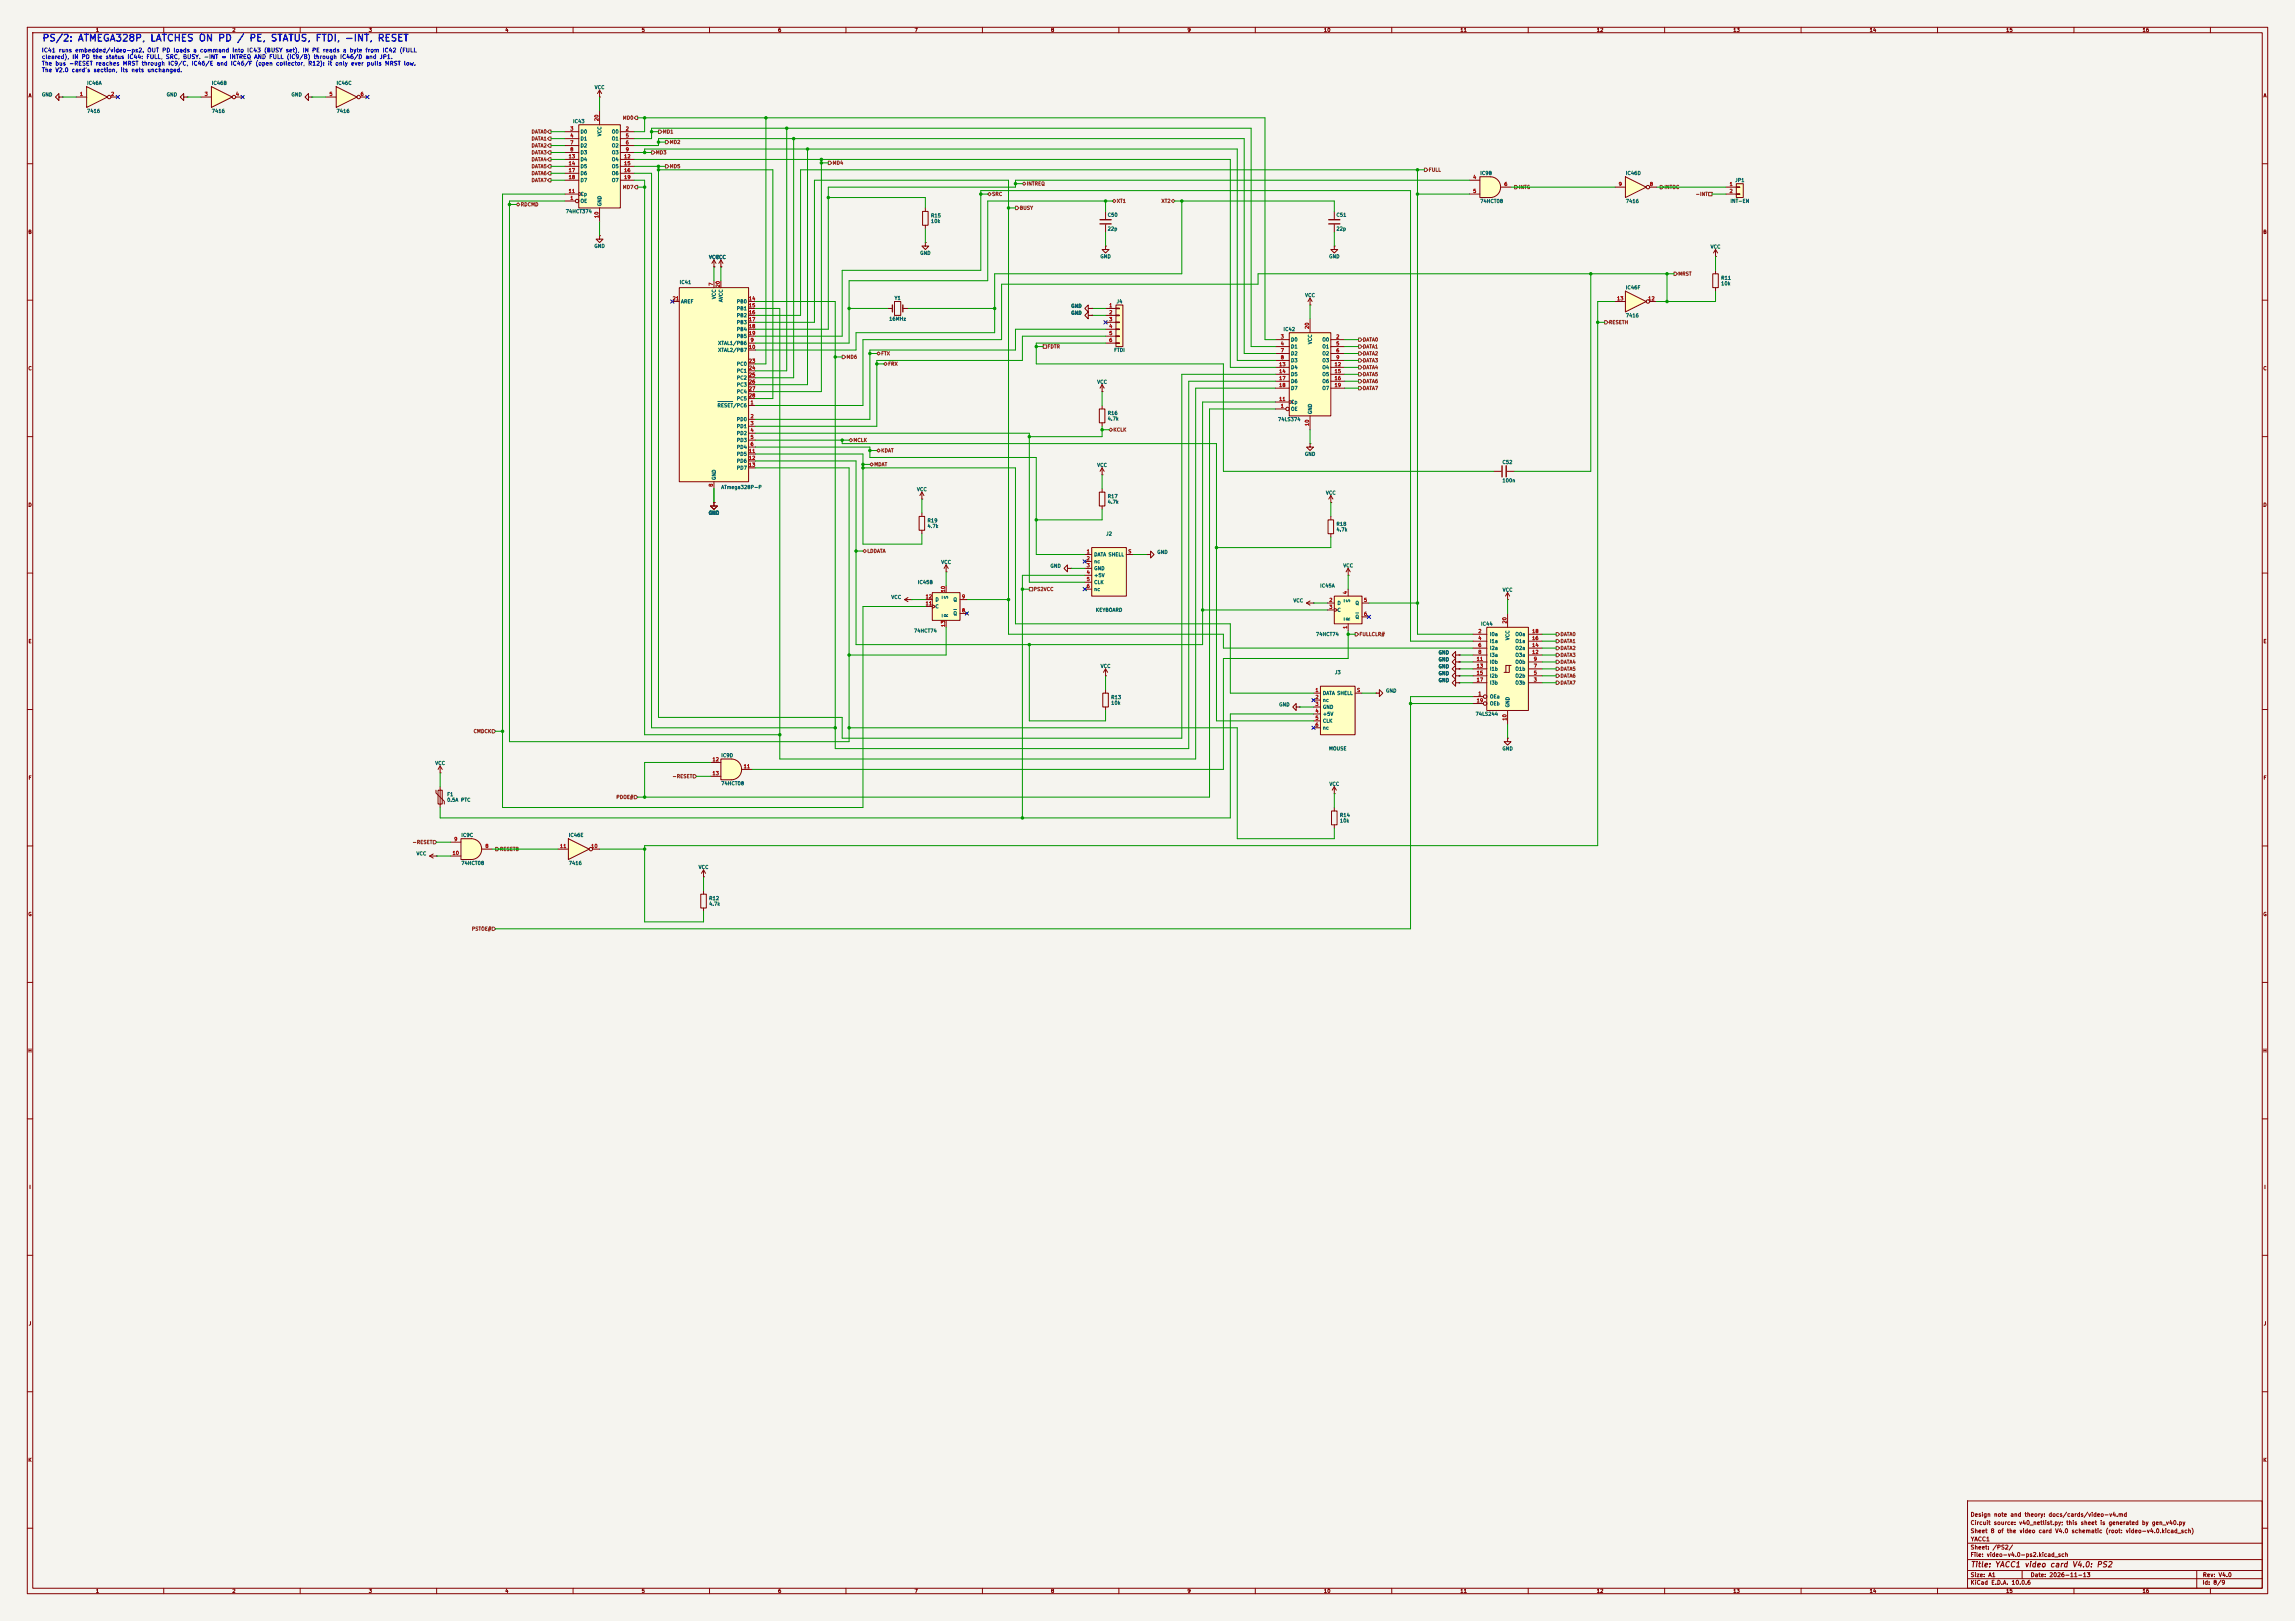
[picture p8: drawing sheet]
<svg xmlns="http://www.w3.org/2000/svg" width="841mm" height="594mm" viewBox="0 0 841 594" stroke-linecap="round" stroke-linejoin="round" font-family="sans-serif">
<defs><g id="words">
<text font-size="2.5" fill="#0000c2" x="15.3" y="15.8">PS/2: ATMEGA328P, LATCHES ON PD / PE, STATUS, FTDI, -INT, RESET</text>
<text font-size="2" fill="#840000" x="722" y="574.8">Title: YACC1 video card V4.0: PS2</text>
<g font-size="1.5" fill="#0000c2">
<text x="15.2" y="19.5">IC41 runs embedded/video-ps2. OUT PD loads a command into IC43 (BUSY set), IN PE reads a byte from IC42 (FULL</text>
<text x="15.2" y="22">cleared), IN PD the status IC44: FULL, SRC, BUSY. -INT = INTREQ AND FULL (IC9/B) through IC46/D and JP1.</text>
<text x="15.2" y="24.4">The bus -RESET reaches MRST through IC9/C, IC46/E and IC46/F (open collector, R12): it only ever pulls MRST low.</text>
<text x="15.2" y="26.8">The V2.0 card's section, its nets unchanged.</text>
</g>
<g font-size="1.5" fill="#840000">
<text x="721.9" y="556.1">Design note and theory: docs/cards/video-v4.md</text>
<text x="721.9" y="562.1">Sheet 8 of the video card V4.0 schematic (root: video-v4.0.kicad_sch)</text>
<text x="721.9" y="559.1">Circuit source: v40_netlist.py; this sheet is generated by gen_v40.py</text>
<text x="721.9" y="568.1">Sheet: /PS2/</text>
<text x="722" y="565.1">YACC1</text>
<text x="721.9" y="570.8">File: video-v4.0-ps2.kicad_sch</text>
<text x="721.9" y="581">KiCad E.D.A. 10.0.6</text>
<text x="721.9" y="578.2">Size: A1</text>
<text x="743.9" y="578.2">Date: 2026-11-13</text>
<text x="806.9" y="581">Id: 8/9</text>
<text x="807" y="578.2">Rev: V4.0</text>
</g>
<g font-size="1.3" fill="#840000">
<text x="35" y="12">1</text>
<text x="85" y="12">2</text>
<text x="135" y="12">3</text>
<text x="185" y="12">4</text>
<text x="235" y="12">5</text>
<text x="285" y="12">6</text>
<text x="335" y="12">7</text>
<text x="385" y="12">8</text>
<text x="435" y="12">9</text>
<text x="485" y="12">10</text>
<text x="535" y="12">11</text>
<text x="585" y="12">12</text>
<text x="635" y="12">13</text>
<text x="685" y="12">14</text>
<text x="735" y="12">15</text>
<text x="785" y="12">16</text>
<text x="10.3" y="36">A</text>
<text x="829.3" y="36">A</text>
<text x="10.2" y="86">B</text>
<text x="829.2" y="86">B</text>
<text x="10.2" y="136">C</text>
<text x="829.2" y="136">C</text>
<text x="10.2" y="186">D</text>
<text x="829.2" y="186">D</text>
<text x="10.3" y="236">E</text>
<text x="829.3" y="236">E</text>
<text x="10.3" y="286">F</text>
<text x="829.3" y="286">F</text>
<text x="10.2" y="336">G</text>
<text x="829.2" y="336">G</text>
<text x="10.2" y="386">H</text>
<text x="829.2" y="386">H</text>
<text x="10.6" y="436">I</text>
<text x="829.6" y="436">I</text>
<text x="10.4" y="486">J</text>
<text x="829.4" y="486">J</text>
<text x="10.2" y="536">K</text>
<text x="829.2" y="536">K</text>
<text x="35" y="584">1</text>
<text x="85" y="584">2</text>
<text x="135" y="584">3</text>
<text x="185" y="584">4</text>
<text x="235" y="584">5</text>
<text x="285" y="584">6</text>
<text x="335" y="584">7</text>
<text x="385" y="584">8</text>
<text x="435" y="584">9</text>
<text x="485" y="584">10</text>
<text x="535" y="584">11</text>
<text x="585" y="584">12</text>
<text x="635" y="584">13</text>
<text x="685" y="584">14</text>
<text x="735" y="584">15</text>
<text x="785" y="584">16</text>
</g>
<g font-size="1.3" fill="#006464">
<text x="15.2" y="35.6">GND</text>
<text x="31.7" y="31.4">IC46A</text>
<text x="60.9" y="35.6">GND</text>
<text x="77.5" y="31.4">IC46B</text>
<text x="106.6" y="35.6">GND</text>
<text x="123.2" y="31.4">IC46C</text>
<text x="217.8" y="33">VCC</text>
<text x="31.7" y="41.7">7416</text>
<text x="77.5" y="41.7">7416</text>
<text x="123.2" y="41.7">7416</text>
<text x="209.8" y="45.4">IC43</text>
<text x="212.6" y="49.2">D0</text>
<text x="212.6" y="51.8">D1</text>
<text x="220.7" y="50.1" transform="rotate(-90 220.7 50.1)">VCC</text>
<text x="224.1" y="49.2">O0</text>
<text x="224.1" y="51.8">O1</text>
<text x="212.6" y="54.3">D2</text>
<text x="212.6" y="56.8">D3</text>
<text x="212.6" y="59.4">D4</text>
<text x="224.1" y="54.3">O2</text>
<text x="224.1" y="56.8">O3</text>
<text x="224.1" y="59.4">O4</text>
<text x="212.6" y="61.9">D5</text>
<text x="212.6" y="64.5">D6</text>
<text x="224.1" y="61.9">O5</text>
<text x="224.1" y="64.5">O6</text>
<text x="542.3" y="64.4">IC9B</text>
<text x="595.6" y="64.4">IC46D</text>
<text x="212.6" y="67">D7</text>
<text x="224.1" y="67">O7</text>
<text x="635.7" y="67">JP1</text>
<text x="212.6" y="74.6">OE</text>
<text x="212.6" y="72.1">Cp</text>
<text x="220.7" y="75.7" transform="rotate(-90 220.7 75.7)">GND</text>
<text x="542.3" y="74.7">74HCT08</text>
<text x="595.6" y="74.7">7416</text>
<text x="633.9" y="74.6">INT-EN</text>
<text x="207.2" y="78.4">74HCT374</text>
<text x="341" y="79.9">R15</text>
<text x="341" y="82">10k</text>
<text x="405.7" y="79.7">C50</text>
<text x="489.6" y="79.7">C51</text>
<text x="405.7" y="84.8">22p</text>
<text x="489.6" y="84.8">22p</text>
<text x="217.6" y="91.1">GND</text>
<text x="259.7" y="95.2">VCC</text>
<text x="262.2" y="95.2">VCC</text>
<text x="337" y="93.7">GND</text>
<text x="403.1" y="94.9">GND</text>
<text x="486.9" y="94.9">GND</text>
<text x="626.7" y="91.4">VCC</text>
<text x="248.9" y="104.4">IC41</text>
<text x="595.6" y="106.3">IC46F</text>
<text x="630.6" y="102.8">R11</text>
<text x="630.6" y="104.9">10k</text>
<text x="249.4" y="111.5">AREF</text>
<text x="262.6" y="109.8" transform="rotate(-90 262.6 109.8)">VCC</text>
<text x="265.1" y="110.9" transform="rotate(-90 265.1 110.9)">AVCC</text>
<text x="269.8" y="111.5">PB0</text>
<text x="269.8" y="114">PB1</text>
<text x="327.7" y="110.2">Y1</text>
<text x="392.4" y="113.1">GND</text>
<text x="409" y="111.5">J4</text>
<text x="478.1" y="109.2">VCC</text>
<text x="269.8" y="116.5">PB2</text>
<text x="269.8" y="119.1">PB3</text>
<text x="325.7" y="117.8">16MHz</text>
<text x="392.4" y="115.6">GND</text>
<text x="595.6" y="116.6">7416</text>
<text x="269.8" y="121.6">PB4</text>
<text x="269.8" y="124.2">PB5</text>
<text x="470.2" y="121.6">IC42</text>
<text x="472.9" y="125.4">D0</text>
<text x="484.4" y="125.4">O0</text>
<text x="263" y="126.7">XTAL1/PB6</text>
<text x="263" y="129.2">XTAL2/PB7</text>
<text x="408.1" y="129.2">FTDI</text>
<text x="472.9" y="128">D1</text>
<text x="472.9" y="130.5">D2</text>
<text x="481" y="126.3" transform="rotate(-90 481 126.3)">VCC</text>
<text x="484.4" y="128">O1</text>
<text x="484.4" y="130.5">O2</text>
<text x="269.8" y="134.3">PC0</text>
<text x="269.8" y="136.9">PC1</text>
<text x="472.9" y="133">D3</text>
<text x="472.9" y="135.6">D4</text>
<text x="484.4" y="133">O3</text>
<text x="484.4" y="135.6">O4</text>
<text x="269.8" y="139.4">PC2</text>
<text x="269.8" y="141.9">PC3</text>
<text x="401.9" y="140.9">VCC</text>
<text x="472.9" y="138.1">D5</text>
<text x="472.9" y="140.7">D6</text>
<text x="472.9" y="143.2">D7</text>
<text x="484.4" y="138.1">O5</text>
<text x="484.4" y="140.7">O6</text>
<text x="484.4" y="143.2">O7</text>
<text x="262.8" y="149.6">RESET/PC6</text>
<text x="269.8" y="144.5">PC4</text>
<text x="269.8" y="147">PC5</text>
<text x="472.9" y="148.3">Cp</text>
<text x="269.8" y="154.6">PD0</text>
<text x="405.8" y="152.3">R16</text>
<text x="405.8" y="154.4">4.7k</text>
<text x="468.2" y="154.6">74LS374</text>
<text x="472.9" y="150.8">OE</text>
<text x="481" y="151.9" transform="rotate(-90 481 151.9)">GND</text>
<text x="269.8" y="157.2">PD1</text>
<text x="269.8" y="159.7">PD2</text>
<text x="269.8" y="162.3">PD3</text>
<text x="269.8" y="164.8">PD4</text>
<text x="269.8" y="167.3">PD5</text>
<text x="478" y="167.3">GND</text>
<text x="269.8" y="169.9">PD6</text>
<text x="269.8" y="172.4">PD7</text>
<text x="401.9" y="171.4">VCC</text>
<text x="550.4" y="170.3">C52</text>
<text x="262.6" y="176" transform="rotate(-90 262.6 176)">GND</text>
<text x="264.1" y="179.5">ATmega328P-P</text>
<text x="550.4" y="177">100n</text>
<text x="335.9" y="180.3">VCC</text>
<text x="405.8" y="182.8">R17</text>
<text x="405.8" y="184.9">4.7k</text>
<text x="485.7" y="181.6">VCC</text>
<text x="259.6" y="188.9">GND</text>
<text x="339.7" y="191.7">R19</text>
<text x="339.7" y="193.8">4.7k</text>
<text x="405.2" y="196.5">J2</text>
<text x="489.6" y="193">R18</text>
<text x="489.6" y="195">4.7k</text>
<text x="423.9" y="203.3">GND</text>
<text x="344.8" y="207">VCC</text>
<text x="384.8" y="208.3">GND</text>
<text x="400.8" y="204.2">DATA SHELL</text>
<text x="400.8" y="206.7">nc</text>
<text x="400.8" y="209.2">GND</text>
<text x="492.1" y="208.2">VCC</text>
<text x="336.2" y="214.3">IC45B</text>
<text x="400.8" y="211.8">+5V</text>
<text x="400.8" y="214.3">CLK</text>
<text x="483.6" y="215.6">IC45A</text>
<text x="326.5" y="219.8">VCC</text>
<text x="342.6" y="220.7">D</text>
<text x="347.7" y="219.6" transform="rotate(-90 347.7 219.6)">S</text>
<text x="349.2" y="220.7">Q</text>
<text x="400.8" y="216.9">nc</text>
<text x="473.8" y="221">VCC</text>
<text x="489.9" y="221.9">D</text>
<text x="495" y="220.9" transform="rotate(-90 495 220.9)">S</text>
<text x="496.5" y="221.9">Q</text>
<text x="550.5" y="217.1">VCC</text>
<text x="342.6" y="223.2">C</text>
<text x="347.7" y="226.3" transform="rotate(-90 347.7 226.3)">R</text>
<text x="349.2" y="225.8">Q</text>
<text x="401.4" y="224.5">KEYBOARD</text>
<text x="489.9" y="224.5">C</text>
<text x="495" y="227.6" transform="rotate(-90 495 227.6)">R</text>
<text x="496.5" y="227">Q</text>
<text x="334.8" y="232.1">74HCT74</text>
<text x="482.1" y="233.4">74HCT74</text>
<text x="542.6" y="229.6">IC44</text>
<text x="545.8" y="233.4">I0a</text>
<text x="555.1" y="233.4">O0a</text>
<text x="545.8" y="235.9">I1a</text>
<text x="545.8" y="238.5">I2a</text>
<text x="553.4" y="234.7" transform="rotate(-90 553.4 234.7)">VCC</text>
<text x="555.1" y="238.5">O2a</text>
<text x="555.1" y="235.9">O1a</text>
<text x="403.2" y="245.1">VCC</text>
<text x="527" y="245.2">GND</text>
<text x="527" y="240.1">GND</text>
<text x="527" y="242.6">GND</text>
<text x="545.8" y="241">I3a</text>
<text x="545.8" y="243.5">I0b</text>
<text x="555.1" y="243.5">O0b</text>
<text x="555.1" y="241">O3a</text>
<text x="489" y="247.3">J3</text>
<text x="527" y="247.7">GND</text>
<text x="527" y="250.3">GND</text>
<text x="545.8" y="246.1">I1b</text>
<text x="545.8" y="248.6">I2b</text>
<text x="545.8" y="251.2">I3b</text>
<text x="555.1" y="251.2">O3b</text>
<text x="555.1" y="248.6">O2b</text>
<text x="555.1" y="246.1">O1b</text>
<text x="407" y="256.5">R13</text>
<text x="484.6" y="255">DATA SHELL</text>
<text x="484.6" y="257.5">nc</text>
<text x="507.7" y="254.1">GND</text>
<text x="545.8" y="256.2">OEa</text>
<text x="407" y="258.5">10k</text>
<text x="468.6" y="259.1">GND</text>
<text x="484.6" y="260">GND</text>
<text x="484.6" y="262.6">+5V</text>
<text x="540.6" y="262.6">74LS244</text>
<text x="545.8" y="258.8">OEb</text>
<text x="553.4" y="259.4" transform="rotate(-90 553.4 259.4)">GND</text>
<text x="484.6" y="265.1">CLK</text>
<text x="484.6" y="267.7">nc</text>
<text x="486.9" y="275.3">MOUSE</text>
<text x="550.4" y="275.3">GND</text>
<text x="159.3" y="280.6">VCC</text>
<text x="264.1" y="277.8">IC9D</text>
<text x="163.7" y="292">F1</text>
<text x="264.1" y="288">74HCT08</text>
<text x="487" y="288.2">VCC</text>
<text x="163.7" y="294.1">0.5A PTC</text>
<text x="490.9" y="299.7">R14</text>
<text x="490.9" y="301.7">10k</text>
<text x="168.9" y="307">IC9C</text>
<text x="208.3" y="307">IC46E</text>
<text x="152.5" y="313.8">VCC</text>
<text x="168.9" y="317.2">74HCT08</text>
<text x="208.3" y="317.2">7416</text>
<text x="255.9" y="318.7">VCC</text>
<text x="259.7" y="330.1">R12</text>
<text x="259.7" y="332.2">4.7k</text>
</g>
<g font-size="1.3" fill="#a90000">
<text x="29.1" y="35.4">1</text>
<text x="40.5" y="35.4">2</text>
<text x="74.8" y="35.4">3</text>
<text x="86.3" y="35.4">4</text>
<text x="120.6" y="35.4">5</text>
<text x="132" y="35.4">6</text>
<text x="219.6" y="44.5" transform="rotate(-90 219.6 44.5)">20</text>
<text x="208.8" y="48.1">3</text>
<text x="208.8" y="50.7">4</text>
<text x="208.8" y="53.2">7</text>
<text x="229.1" y="48.1">2</text>
<text x="229.1" y="50.7">5</text>
<text x="229.1" y="53.2">6</text>
<text x="208.2" y="58.3">13</text>
<text x="208.8" y="55.7">8</text>
<text x="228.5" y="58.3">12</text>
<text x="229.1" y="55.7">9</text>
<text x="208.2" y="60.8">14</text>
<text x="208.2" y="63.4">17</text>
<text x="208.2" y="65.9">18</text>
<text x="228.5" y="60.8">15</text>
<text x="228.5" y="63.4">16</text>
<text x="228.5" y="65.9">19</text>
<text x="539.7" y="65.9">4</text>
<text x="208.2" y="71">11</text>
<text x="539.7" y="71">5</text>
<text x="551.1" y="68.4">6</text>
<text x="593" y="68.4">9</text>
<text x="604.4" y="68.4">8</text>
<text x="633.6" y="68.4">1</text>
<text x="633.6" y="71">2</text>
<text x="208.8" y="73.5">1</text>
<text x="219.6" y="80.1" transform="rotate(-90 219.6 80.1)">10</text>
<text x="261.5" y="104.9" transform="rotate(-90 261.5 104.9)">7</text>
<text x="264" y="105.5" transform="rotate(-90 264 105.5)">20</text>
<text x="246.3" y="110.4">21</text>
<text x="274.3" y="110.4">14</text>
<text x="274.3" y="112.9">15</text>
<text x="406.3" y="112.9">1</text>
<text x="592.4" y="110.4">13</text>
<text x="603.8" y="110.4">12</text>
<text x="274.3" y="115.4">16</text>
<text x="274.3" y="118">17</text>
<text x="406.3" y="115.4">2</text>
<text x="406.3" y="118">3</text>
<text x="274.3" y="120.5">18</text>
<text x="274.3" y="123.1">19</text>
<text x="274.9" y="125.6">9</text>
<text x="406.3" y="120.5">4</text>
<text x="406.3" y="123.1">5</text>
<text x="406.3" y="125.6">6</text>
<text x="469.2" y="124.3">3</text>
<text x="479.9" y="120.7" transform="rotate(-90 479.9 120.7)">20</text>
<text x="489.5" y="124.3">2</text>
<text x="274.3" y="128.1">10</text>
<text x="469.2" y="126.9">4</text>
<text x="469.2" y="129.4">7</text>
<text x="469.2" y="131.9">8</text>
<text x="489.5" y="126.9">5</text>
<text x="489.5" y="129.4">6</text>
<text x="489.5" y="131.9">9</text>
<text x="274.3" y="133.2">23</text>
<text x="274.3" y="135.8">24</text>
<text x="468.6" y="134.5">13</text>
<text x="468.6" y="137">14</text>
<text x="488.9" y="134.5">12</text>
<text x="488.9" y="137">15</text>
<text x="274.3" y="138.3">25</text>
<text x="274.3" y="140.8">26</text>
<text x="274.3" y="143.4">27</text>
<text x="468.6" y="139.6">17</text>
<text x="468.6" y="142.1">18</text>
<text x="488.9" y="139.6">16</text>
<text x="488.9" y="142.1">19</text>
<text x="274.3" y="145.9">28</text>
<text x="274.9" y="148.5">1</text>
<text x="468.6" y="147.2">11</text>
<text x="469.2" y="149.7">1</text>
<text x="274.9" y="153.5">2</text>
<text x="274.9" y="156.1">3</text>
<text x="274.9" y="158.6">4</text>
<text x="274.9" y="161.2">5</text>
<text x="479.9" y="156.3" transform="rotate(-90 479.9 156.3)">10</text>
<text x="274.3" y="166.2">11</text>
<text x="274.9" y="163.7">6</text>
<text x="274.3" y="168.8">12</text>
<text x="274.3" y="171.3">13</text>
<text x="261.5" y="178.5" transform="rotate(-90 261.5 178.5)">8</text>
<text x="398" y="203.1">1</text>
<text x="413.3" y="203.1">S</text>
<text x="398" y="205.6">2</text>
<text x="398" y="208.1">3</text>
<text x="398" y="210.7">4</text>
<text x="398" y="213.2">5</text>
<text x="398" y="215.8">6</text>
<text x="339" y="219.6">12</text>
<text x="346.6" y="217.2" transform="rotate(-90 346.6 217.2)">10</text>
<text x="352.3" y="219.6">9</text>
<text x="486.9" y="220.8">2</text>
<text x="493.9" y="217.9" transform="rotate(-90 493.9 217.9)">4</text>
<text x="499.6" y="220.8">5</text>
<text x="339" y="222.1">11</text>
<text x="352.3" y="224.7">8</text>
<text x="486.9" y="223.4">3</text>
<text x="499.6" y="225.9">6</text>
<text x="346.6" y="229.9" transform="rotate(-90 346.6 229.9)">13</text>
<text x="493.9" y="230.6" transform="rotate(-90 493.9 230.6)">1</text>
<text x="541.6" y="232.3">2</text>
<text x="552.3" y="228.7" transform="rotate(-90 552.3 228.7)">20</text>
<text x="561.3" y="232.3">18</text>
<text x="541.6" y="234.8">4</text>
<text x="541.6" y="237.4">6</text>
<text x="541.6" y="239.9">8</text>
<text x="561.3" y="239.9">12</text>
<text x="561.3" y="237.4">14</text>
<text x="561.3" y="234.8">16</text>
<text x="541" y="242.4">11</text>
<text x="541" y="245">13</text>
<text x="561.9" y="245">7</text>
<text x="561.9" y="242.4">9</text>
<text x="541" y="247.5">15</text>
<text x="541" y="250.1">17</text>
<text x="561.9" y="250.1">3</text>
<text x="561.9" y="247.5">5</text>
<text x="481.9" y="253.9">1</text>
<text x="481.9" y="256.4">2</text>
<text x="497.1" y="253.9">S</text>
<text x="541" y="257.7">19</text>
<text x="541.6" y="255.1">1</text>
<text x="481.9" y="258.9">3</text>
<text x="481.9" y="261.5">4</text>
<text x="481.9" y="264">5</text>
<text x="481.9" y="266.6">6</text>
<text x="552.3" y="264.2" transform="rotate(-90 552.3 264.2)">10</text>
<text x="260.9" y="279.3">12</text>
<text x="272.3" y="281.8">11</text>
<text x="260.9" y="284.3">13</text>
<text x="166.3" y="308.5">9</text>
<text x="177.7" y="311">8</text>
<text x="205" y="311">11</text>
<text x="216.5" y="311">10</text>
<text x="165.7" y="313.6">10</text>
</g>
<g font-size="1.3" fill="#725600">
<text x="228.1" y="44.1">MD0</text>
<text x="194.6" y="49.2">DATA0</text>
<text x="194.6" y="51.8">DATA1</text>
<text x="242.7" y="49.2">MD1</text>
<text x="245.3" y="53">MD2</text>
<text x="194.6" y="54.3">DATA2</text>
<text x="194.6" y="56.8">DATA3</text>
<text x="194.6" y="59.4">DATA4</text>
<text x="240.2" y="56.8">MD3</text>
<text x="194.6" y="61.9">DATA5</text>
<text x="194.6" y="64.5">DATA6</text>
<text x="245.3" y="61.9">MD5</text>
<text x="305" y="60.7">MD4</text>
<text x="523.4" y="63.2">FULL</text>
<text x="194.6" y="67">DATA7</text>
<text x="228.1" y="69.5">MD7</text>
<text x="376.1" y="68.3">INTREQ</text>
<text x="556.4" y="69.5">INTG</text>
<text x="609.8" y="69.5">INTOC</text>
<text x="190.7" y="75.9">RDCMD</text>
<text x="363.4" y="72.1">SRC</text>
<text x="373.5" y="77.2">BUSY</text>
<text x="409.1" y="74.6">XT1</text>
<text x="425.5" y="74.6">XT2</text>
<text x="621.2" y="72.1">-INT</text>
<text x="614.8" y="101.3">MRST</text>
<text x="589.4" y="119.1">RESETH</text>
<text x="499.3" y="125.4">DATA0</text>
<text x="310" y="131.8">MD6</text>
<text x="322.7" y="130.5">FTX</text>
<text x="383.7" y="128">FDTR</text>
<text x="499.3" y="130.5">DATA2</text>
<text x="499.3" y="128">DATA1</text>
<text x="325.3" y="134.3">FRX</text>
<text x="499.3" y="135.6">DATA4</text>
<text x="499.3" y="133">DATA3</text>
<text x="499.3" y="143.2">DATA7</text>
<text x="499.3" y="140.7">DATA6</text>
<text x="499.3" y="138.1">DATA5</text>
<text x="407.8" y="158.4">KCLK</text>
<text x="312.6" y="162.3">MCLK</text>
<text x="322.7" y="166.1">KDAT</text>
<text x="320.2" y="171.1">MDAT</text>
<text x="317.7" y="202.9">LDDATA</text>
<text x="378.6" y="216.9">PS2VCC</text>
<text x="498" y="233.4">FULLCLR#</text>
<text x="571.7" y="233.4">DATA0</text>
<text x="571.7" y="238.5">DATA2</text>
<text x="571.7" y="235.9">DATA1</text>
<text x="571.7" y="241">DATA3</text>
<text x="571.7" y="243.5">DATA4</text>
<text x="571.7" y="246.1">DATA5</text>
<text x="571.7" y="248.6">DATA6</text>
<text x="571.7" y="251.2">DATA7</text>
<text x="173.4" y="268.9">CMDCK</text>
<text x="246.3" y="285.4">-RESET</text>
<text x="225.7" y="293.1">PDOE#</text>
<text x="151" y="309.6">-RESET</text>
<text x="183" y="312.1">RESETB</text>
<text x="172.7" y="341.3">PSTOE#</text>
</g>
</g></defs>
<path d="M0 0h841v594h-841z" fill="#f5f4ef" stroke="#f5f4ef" stroke-width=".37"/>
<g fill="none" stroke="#840000" stroke-width=".37">
<path d="M10 10h821v574h-821zM12 12h817v570h-817zM60 10v2M110 10v2M160 10v2M210 10v2M260 10v2M310 10v2M360 10v2M410 10v2M460 10v2M510 10v2"/>
<path d="M560 10v2M610 10v2M660 10v2M710 10v2M760 10v2M810 10v2M10 60h2M829 60h2M10 110h2M829 110h2M10 160h2M829 160h2"/>
<path d="M10 210h2M829 210h2M10 260h2M533.4 245.1v-1.3l-1.3 1.3 1.3 1.3v-1.3h1.3M533.4 240v-1.2l-1.3 1.2 1.3 1.3v-1.3h1.3M534.7 245.1h.1M534.7 240h.1M829 260h2M10 310h2M829 310h2M10 360h2M829 360h2"/>
<path d="M10 410h2M829 410h2M10 460h2M829 460h2M10 510h2M829 510h2M10 560h2M721 550h108v32h-108zM829 560h2M721 578.5h108M721 575.5h108M721 571.5h108"/>
<path d="M721 565.5h108M741 575.5v3M805 575.5v6.5M60 582v2M110 582v2M160 582v2M210 582v2M260 582v2M310 582v2M360 582v2M410 582v2M460 582v2"/>
<path d="M510 582v2M560 582v2M610 582v2M660 582v2M710 582v2M760 582v2M810 582v2"/>
</g>
<path d="M400 200.7h12.7v17.7h-12.7z" fill="#ffffc2"/>
<g fill="none" stroke="#840000" stroke-width=".37">
<path d="M219.7 35.6h.1M219.7 33l-.8 1.3M219.7 33l.8 1.3M219.7 33v2.6M488.9 77.5v2.8M488.9 82.3v2.8M480.1 162.6v1.2h1.2l-1.2 1.3-1.3-1.3h1.3M480.1 162.6h.1M397.5 203.2h2.5M397.5 205.7h2.5M397.5 208.3h2.5M397.5 210.8h2.5"/>
<path d="M397.5 213.4h2.5M397.5 215.9h2.5M400 200.7h12.7v17.7h-12.7zM412.7 203.2h2.6M488.9 290.8h.1M488.9 288.3v2.5M488.9 288.3l-.7 1.3M488.9 288.3l.8 1.3"/>
</g>
<path d="M486.9 80.5h4.1M486.9 82h4.1" fill="none" stroke="#840000" stroke-width=".51"/>
<path d="M546.1 64.8a3.8 3.8 0 0 1 3.8 3.8 3.8 3.8 0 0 1-3.8 3.8z" fill="#ffffc2" stroke="#ffffc2" stroke-width=".37"/>
<path d="M542.3 64.8h3.8v7.6h-3.8z" fill="#ffffc2"/>
<path d="M67.3 35.6v-1.3l-1.3 1.3 1.3 1.2v-1.2h1.3M68.6 35.6h.1M538.5 66h3.8M538.5 71.1h3.8M542.3 64.8h3.8a3.8 3.8 0 0 1 3.8 3.8 3.8 3.8 0 0 1-3.8 3.8h-3.8zM549.9 68.6h3.8" fill="none" stroke="#840000" stroke-width=".37"/>
<path d="M77.5 31.7l7.6 3.9-7.6 3.8z" fill="#ffffc2"/>
<g fill="none" stroke="#840000" stroke-width=".37">
<path d="M21.6 35.6v-1.3l-1.3 1.3 1.3 1.2v-1.2h1.3M22.9 35.6h.1M73.7 35.6h3.8M77.5 31.7l7.6 3.9-7.6 3.8zM86.4 35.6h2.5"/>
<circle cx="85.7" cy="35.6" r=".63"/>
</g>
<path d="M31.7 31.7l7.7 3.9-7.7 3.8z" fill="#ffffc2"/>
<g fill="none" stroke="#840000" stroke-width=".37">
<path d="M27.9 35.6h3.8M31.7 31.7l7.7 3.9-7.7 3.8zM40.6 35.6h2.6"/>
<circle cx="40" cy="35.6" r=".63"/>
</g>
<path d="M212.1 45.7h15.2v30.5h-15.2z" fill="#ffffc2"/>
<g fill="none" stroke="#840000" stroke-width=".37">
<path d="M207 48.3h5.1M207 50.8h5.1M207 53.3h5.1M207 55.9h5.1M207 58.4h5.1M212.1 45.7h15.2v30.5h-15.2zM219.7 40.6v5.1M227.3 48.3h5.1M227.3 50.8h5.1M227.3 53.3h5.1M227.3 55.9h5.1M227.3 58.4h5.1"/>
<path d="M207 73.7h3.8M207 71.1h5.1M207 61h5.1M207 63.5h5.1M207 66h5.1M212.1 70.5l1.3 .6-1.3 .7M219.7 76.2v5.1M227.3 61h5.1M227.3 63.5h5.1M227.3 66h5.1M338.1 77.5h2v5h-2zM339.1 76.2v1.3"/>
<path d="M219.7 86.4v1.2h1.3l-1.3 1.3-1.3-1.3h1.3M219.7 86.4h.1M339.1 88.9v1.3h1.3l-1.3 1.2-1.3-1.2h1.3M339.1 88.9h.1M339.1 82.5v1.3M325.1 113h1.9M327.8 110.5h2.3v5.1h-2.3zM330.8 113h1.9M480.1 111.8h.1M480.1 109.2l-.8 1.3M480.1 109.2l.7 1.3M480.1 109.2v2.6"/>
<path d="M547.4 172.7h2.8M552.2 172.7h2.8M261.6 184.1v1.3h1.3l-1.3 1.3-1.3-1.3h1.3M261.6 184.1h.1M552.4 219.7h.1M552.4 217.2l-.7 1.2M552.4 217.2l.8 1.2M552.4 217.2v2.5M504.2 254h1.3v-1.3l1.2 1.3-1.2 1.3v-1.3M504.2 254h.1"/>
<circle cx="211.5" cy="73.7" r=".63"/>
</g>
<path d="M327 111.8v2.5M330.8 111.8v2.5M550.4 170.7v4.1M551.9 170.7v4.1" fill="none" stroke="#840000" stroke-width=".51"/>
<path d="M544.8 229.9h15.3v30.4h-15.3z" fill="#ffffc2"/>
<g fill="none" stroke="#840000" stroke-width=".37">
<path d="M261.6 97.8h.1M261.6 95.2l-.7 1.3M261.6 95.2l.8 1.3M261.6 95.2v2.6M539.7 232.4h5.1M539.7 234.9h5.1M539.7 237.5h5.1M544.8 229.9h15.3v30.4h-15.3zM552.4 224.8v5.1M560.1 232.4h5M560.1 234.9h5M560.1 237.5h5"/>
<path d="M539.7 255.3h3.9M539.7 250.2h5.1M539.7 247.6h5.1M539.7 245.1h5.1M539.7 240h5.1M539.7 242.6h5.1M539.7 257.8h3.9M553.1 243.8h-1.3v2.6M553.7 243.8h-.6v2.6h-1.9M560.1 250.2h5M560.1 247.6h5M560.1 245.1h5"/>
<path d="M560.1 240h5M560.1 242.6h5M552.4 260.3v5.1"/>
<circle cx="544.2" cy="257.8" r=".63"/>
<circle cx="544.2" cy="255.3" r=".63"/>
</g>
<path d="M248.9 105.4h25.4v71.1h-25.4z" fill="#ffffc2"/>
<g fill="none" stroke="#840000" stroke-width=".37">
<path d="M264.2 97.8h.1M264.2 95.2v2.6M264.2 95.2l-.8 1.3M264.2 95.2l.7 1.3M246.4 110.5h2.5M248.9 105.4h25.4v71.1h-25.4zM261.6 102.9v2.5M264.2 102.9v2.5M274.3 110.5h2.6M274.3 113h2.6M274.3 115.6h2.6M274.3 118.1h2.6"/>
<path d="M274.3 125.7h2.6M274.3 128.3h2.6M274.3 120.6h2.6M274.3 123.2h2.6M274.3 133.3h2.6M274.3 135.9h2.6M274.3 138.4h2.6M274.3 148.6h2.6M274.3 153.7h2.6M274.3 156.2h2.6M274.3 158.7h2.6M274.3 141h2.6"/>
<path d="M274.3 143.5h2.6M274.3 146h2.6M261.6 176.5v2.6M274.3 161.3h2.6M274.3 163.8h2.6M274.3 166.4h2.6M274.3 168.9h2.6M274.3 171.4h2.6M336.8 189.2h2v5.1h-2zM337.8 188v1.2M337.8 194.3v1.3M346.7 209.5h.1"/>
<path d="M346.7 207l-.8 1.3M346.7 207l.8 1.3M346.7 207v2.5M533.4 242.6v-1.3l-1.3 1.3 1.3 1.2v-1.2h1.3M534.7 242.6h.1M552.4 270.5v1.3h1.3l-1.3 1.2-1.2-1.2h1.2M552.4 270.5h.1"/>
</g>
<path d="M263 147.1h5.5" fill="none" stroke="#006464" stroke-width=".37"/>
<path d="M123.2 31.7l7.6 3.9-7.6 3.8z" fill="#ffffc2"/>
<g fill="none" stroke="#840000" stroke-width=".37">
<path d="M119.4 35.6h3.8M123.2 31.7l7.6 3.9-7.6 3.8zM132.1 35.6h2.5M488.9 90.2v1.2h1.3l-1.3 1.3-1.2-1.3h1.2M488.9 90.2h.1M402.8 149.9h2.1v5h-2.1zM403.9 148.6v1.3M403.9 154.9v1.3M403.9 179.1v1.2M337.8 182.9h.1M337.8 180.3l-.7 1.3M337.8 180.3l.8 1.3"/>
<path d="M337.8 180.3v2.6M402.8 180.3h2.1v5.1h-2.1zM403.9 185.4v1.3M331.5 219.7l1.2 .8M331.5 219.7h2.5M332.7 218.9l-1.2 .8M334 219.7h.1M391.2 208.3v-1.3l-1.3 1.3 1.3 1.2v-1.2h1.2M392.4 208.3h.1M420.4 203.2h1.2v-1.3l1.3 1.3-1.3 1.3v-1.3M420.4 203.2h.1M404.1 254h2v5.1h-2z"/>
<path d="M405.1 247.6h.1M405.1 245.1l-.7 1.3M405.1 245.1l.8 1.3M405.1 245.1v2.5M405.1 252.7v1.3M405.1 259.1v1.2"/>
<circle cx="131.4" cy="35.6" r=".63"/>
</g>
<path d="M595.6 106.7l7.6 3.8-7.6 3.8z" fill="#ffffc2"/>
<g fill="none" stroke="#840000" stroke-width=".37">
<path d="M398.8 113v-1.2l-1.3 1.2 1.3 1.3v-1.3h1.2M400 113h.1M591.8 110.5h3.8M595.6 106.7l7.6 3.8-7.6 3.8zM604.5 110.5h2.6M403.9 143.5h.1M403.9 141v2.5M403.9 141l-.8 1.2M403.9 141l.7 1.2M403.9 174h.1M403.9 171.4l-.8 1.3M403.9 171.4l.7 1.3"/>
<path d="M403.9 171.4v2.6"/>
<circle cx="603.9" cy="110.5" r=".63"/>
</g>
<path d="M636.3 67.3h2.5v5.1h-2.5z" fill="#ffffc2"/>
<path d="M632.5 68.6h3.8M632.5 71.1h3.8M636.3 67.3h2.5v5.1h-2.5zM636.3 68.5h1.2v.2h-1.2zM636.3 71h1.2v.2h-1.2zM398.8 115.6v-1.3l-1.3 1.3 1.3 1.2v-1.2h1.2M400 115.6h.1" fill="none" stroke="#840000" stroke-width=".37"/>
<path d="M408.9 111.8h2.6v15.2h-2.6z" fill="#ffffc2"/>
<g fill="none" stroke="#840000" stroke-width=".37">
<path d="M405.1 113h3.8M405.1 115.6h3.8M405.1 118.1h3.8M408.9 111.8h2.6v15.2h-2.6zM408.9 112.9h1.3v.3h-1.3zM408.9 115.4h1.3v.3h-1.3zM408.9 118h1.3v.2h-1.3zM405.1 120.6h3.8M405.1 123.2h3.8M405.1 125.7h3.8M408.9 120.5h1.3v.3h-1.3zM408.9 123.1h1.3v.2h-1.3z"/>
<path d="M408.9 125.6h1.3v.3h-1.3z"/>
</g>
<path d="M595.6 64.8l7.6 3.8-7.6 3.8z" fill="#ffffc2"/>
<g fill="none" stroke="#840000" stroke-width=".37">
<path d="M405.1 77.5v2.8M591.8 68.6h3.8M595.6 64.8l7.6 3.8-7.6 3.8zM604.5 68.6h2.6M405.1 90.2v1.2h1.3l-1.3 1.3-1.2-1.3h1.2M405.1 90.2h.1M405.1 82.3v2.8M628.6 94h.1M628.6 91.4l-.7 1.3M628.6 91.4l.8 1.3M628.6 91.4v2.6M628.6 99.1v1.2"/>
<path d="M627.6 100.3h2.1v5.1h-2.1zM628.6 105.4v1.3M475 259.1v-1.3l-1.3 1.3 1.3 1.2v-1.2h1.2M476.2 259.1h.1"/>
<circle cx="603.9" cy="68.6" r=".63"/>
</g>
<path d="M403.1 80.5h4.1M403.1 82h4.1" fill="none" stroke="#840000" stroke-width=".51"/>
<path d="M483.9 251.5h12.7v17.7h-12.7z" fill="#ffffc2"/>
<g fill="none" stroke="#840000" stroke-width=".37">
<path d="M113 35.6v-1.3l-1.2 1.3 1.2 1.2v-1.2h1.3M114.3 35.6h.1M486.7 190.5h2v5.1h-2zM487.7 189.2v1.3M487.7 195.6v1.2M481.3 254h2.6M481.3 256.5h2.6M481.3 259.1h2.6M483.9 251.5h12.7v17.7h-12.7zM496.6 254h2.5M481.3 261.6h2.6M481.3 264.2h2.6"/>
<path d="M481.3 266.7h2.6"/>
</g>
<path d="M208.3 307.3l7.6 3.8-7.6 3.9z" fill="#ffffc2"/>
<g fill="none" stroke="#840000" stroke-width=".37">
<path d="M487.7 184.1h.1M487.7 181.6l-.8 1.3M487.7 181.6l.7 1.3M487.7 181.6v2.5M204.5 311.1h3.8M208.3 307.3l7.6 3.8-7.6 3.9zM217.2 311.1h2.5"/>
<circle cx="216.5" cy="311.1" r=".63"/>
</g>
<path d="M172.7 307.3a3.8 3.8 0 0 1 3.8 3.8 3.8 3.8 0 0 1-3.8 3.9z" fill="#ffffc2" stroke="#ffffc2" stroke-width=".37"/>
<path d="M168.9 307.3h3.8v7.7h-3.8z" fill="#ffffc2"/>
<path d="M494 210.8h.1M494 208.3l-.7 1.2M494 208.3l.8 1.2M494 208.3v2.5M478.8 221l1.3 .7M478.8 221h2.5M480.1 220.2l-1.3 .8M481.3 221h.1M165.1 308.6h3.8M165.1 313.7h3.8M168.9 307.3h3.8a3.8 3.8 0 0 1 3.8 3.8 3.8 3.8 0 0 1-3.8 3.9h-3.8zM176.5 311.1h3.8" fill="none" stroke="#840000" stroke-width=".37"/>
<path d="M488.9 218.4h10.2v10.2h-10.2z" fill="#ffffc2"/>
<g fill="none" stroke="#840000" stroke-width=".37">
<path d="M488.9 218.4h10.2v10.2h-10.2zM494 215.9v2.5M486.4 221h2.5M486.4 223.5h2.5M488.9 222.9l1.3 .6-1.3 .7M494 228.6v2.5M499.1 221h2.5M499.1 226.1h2.5M257.8 318.8v2.5M257.8 318.8l-.8 1.2M257.8 318.8l.8 1.2M256.8 327.7h2v5h-2z"/>
<path d="M257.8 321.3h.1M257.8 326.4v1.3M257.8 332.7v1.3"/>
</g>
<path d="M492.6 219.7v.9M492.6 226.3v1.1M496.8 224.6h1.1" fill="none" stroke="#006464" stroke-width=".37"/>
<path d="M268 278.1a3.8 3.8 0 0 1 3.8 3.8 3.8 3.8 0 0 1-3.8 3.8z" fill="#ffffc2" stroke="#ffffc2" stroke-width=".37"/>
<path d="M264.2 278.1h3.8v7.6h-3.8z" fill="#ffffc2"/>
<g fill="none" stroke="#840000" stroke-width=".37">
<path d="M260.3 279.4h3.9M264.2 278.1h3.8a3.8 3.8 0 0 1 3.8 3.8 3.8 3.8 0 0 1-3.8 3.8h-3.8zM159.8 289.6v1l3 3v1M160.5 289.6h1.6v5h-1.6zM161.3 283.2h.1M161.3 280.7l-.8 1.2M161.3 280.7l.8 1.2M161.3 280.7v2.5M161.3 288.3v7.6M260.3 284.5h3.9M271.8 281.9h3.8M487.9 297.2h2.1v5.1h-2.1z"/>
<path d="M488.9 295.9v1.3M488.9 302.3v1.2"/>
</g>
<path d="M472.4 121.9h15.3v30.5h-15.3z" fill="#ffffc2"/>
<g fill="none" stroke="#840000" stroke-width=".37">
<path d="M480.1 116.8v5.1M467.4 124.5h5M467.4 127h5M467.4 129.5h5M467.4 132.1h5M467.4 134.6h5M467.4 137.2h5M467.4 139.7h5M472.4 121.9h15.3v30.5h-15.3zM487.7 124.5h5.1M487.7 127h5.1M487.7 129.5h5.1"/>
<path d="M487.7 132.1h5.1M487.7 134.6h5.1M487.7 137.2h5.1M487.7 139.7h5.1M467.4 149.9h3.8M467.4 147.3h5M467.4 142.2h5M472.4 146.7l1.3 .6-1.3 .7M480.1 152.4v5.1M487.7 142.2h5.1M533.4 247.6v-1.2l-1.3 1.2 1.3 1.3v-1.3h1.3M533.4 250.2v-1.3l-1.3 1.3 1.3 1.3v-1.3h1.3"/>
<path d="M534.7 247.6h.1M534.7 250.2h.1M157.5 313.7l1.2 .8M157.5 313.7h2.5M158.7 312.9l-1.2 .8M160 313.7h.1"/>
<circle cx="471.8" cy="149.9" r=".63"/>
</g>
<path d="M341.6 217.2h10.2v10.1h-10.2z" fill="#ffffc2"/>
<g fill="none" stroke="#840000" stroke-width=".37">
<path d="M261.6 97.8h.1M264.2 97.8h.1M400 113h.1M400 115.6h.1M261.6 184.1h.1M339.1 219.7h2.5M341.6 217.2h10.2v10.1h-10.2zM346.7 214.6v2.6M351.8 219.7h2.5M339.1 222.2h2.5M341.6 221.6l1.3 .6-1.3 .7M346.7 227.3v2.6"/>
<path d="M351.8 224.8h2.5M534.7 242.6h.1M534.7 240h.1M534.7 245.1h.1M534.7 247.6h.1M534.7 250.2h.1"/>
</g>
<path d="M345.3 218.4v1M345.3 225.1v1M349.5 223.3h1" fill="none" stroke="#006464" stroke-width=".37"/>
<g fill="none" stroke="#725600" stroke-width=".37">
<path d="M200.7 50.8l.6-.6h.6v1.2h-.6zM200.7 53.3l.6-.6h.6v1.3h-.6zM201.3 47.6h.6v1.3h-.6l-.6-.6zM201.3 55.2h.6v1.3h-.6l-.6-.6zM201.3 57.8h.6v1.3h-.6l-.6-.7zM233 42.5h.7v1.3h-.7l-.6-.6zM238.8 55.2h.6l.6 .7-.6 .6h-.6zM241.3 47.6h.6l.7 .7-.7 .6h-.6zM243.8 51.4h.7l.6 .7-.6 .6h-.7zM303.5 59.1h.7l.6 .6-.6 .6h-.7zM189.2 74.9l.7-.6 .6 .6-.6 .7zM200.7 61l.6-.7h.6v1.3h-.6z"/>
<path d="M200.7 63.5l.6-.6h.6v1.2h-.6zM201.3 65.4h.6v1.3h-.6l-.6-.7zM233 67.9h.7v1.3h-.7l-.6-.6zM243.8 60.3h.7l.6 .7-.6 .6h-.7zM361.9 71.1l.7-.6 .6 .6-.6 .7zM372.1 75.6h.6l.7 .6-.7 .6h-.6zM375.3 66.7l.6 .6-.6 .6-.7-.6zM407.7 73.7l.6-.7 .6 .7-.6 .6zM429.3 73.7l.6-.7 .6 .7-.6 .6zM522 61.6h.6l.6 .6-.6 .7h-.6zM555 67.9h.6l.7 .7-.7 .6h-.6zM608.3 67.9h.7l.6 .7-.6 .6h-.7z"/>
<path d="M626.1 70.5h1.3v1.3h-1.3zM613.4 99.7h.6l.7 .6-.7 .7h-.6zM588 117.5h.6l.7 .6-.7 .6h-.6zM308.6 130.2h.6l.7 .6-.7 .6h-.6zM321.3 129.5l.6-.6 .7 .6-.7 .7zM323.8 133.3l.7-.6 .6 .6-.6 .7zM382.3 126.4h1.2v1.2h-1.2zM497.8 134h.7l.6 .6-.6 .7h-.7zM497.8 131.4h.7l.6 .7-.6 .6h-.7zM497.8 128.9h.7l.6 .6-.6 .7h-.7zM497.8 126.4h.7l.6 .6-.6 .6h-.7zM497.8 123.8h.7l.6 .7-.6 .6h-.7z"/>
<path d="M497.8 139.1h.7l.6 .6-.6 .6h-.7zM497.8 136.5h.7l.6 .7-.6 .6h-.7zM406.4 157.5l.6-.7 .7 .7-.7 .6zM497.8 141.6h.7l.6 .6-.6 .7h-.7zM311.8 160.7l.6 .6-.6 .6-.7-.6zM318.8 170.2l.6-.7 .6 .7-.6 .6zM321.3 165.1l.6-.6 .7 .6-.7 .6zM316.9 201.3l.6 .6-.6 .7-.7-.7zM377.2 215.3h1.3v1.2h-1.3zM496.6 231.8h.6l.6 .6-.6 .6h-.6zM570.2 231.8h.7l.6 .6-.6 .6h-.7zM570.2 236.9h.7l.6 .6-.6 .6h-.7z"/>
<path d="M570.2 239.4h.7l.6 .6-.6 .7h-.7zM570.2 234.3h.7l.6 .6-.6 .7h-.7zM570.2 241.9h.7l.6 .7-.6 .6h-.7zM570.2 244.5h.7l.6 .6-.6 .6h-.7zM570.2 247h.7l.6 .6-.6 .7h-.7zM570.2 249.6h.7l.6 .6-.6 .6h-.7zM180.3 267.3h.7l.6 .7-.6 .6h-.7zM232.4 291.5h.6l.7 .6-.7 .6h-.6zM254 283.8h.6l.7 .7-.7 .6h-.6zM158.7 308h.7l.6 .6-.6 .6h-.7zM181.6 310.5h.6l.7 .6-.7 .7h-.6zM180.3 339.7h.7l.6 .7-.6 .6h-.7z"/>
</g>
<g fill="none" stroke="#009600" stroke-width=".37">
<path d="M22.9 35.6h5M68.6 35.6h5.1M114.3 35.6h5.1M219.7 35.6v5M201.9 50.8h5.1M201.9 58.4h5.1M201.9 55.9h5.1M201.9 48.3h5.1M201.9 53.3h5.1M232.4 50.8h6.4v-3.8h219.7v80h8.9M232.4 53.3h8.9v-2.5h214.6v78.7h11.5M232.4 58.4h218.4v76.2h16.6"/>
<path d="M232.4 55.9h6.4M233.7 43.2h229.8v81.3h3.9M236.2 43.2v5.1h-3.8M236.2 55.9v-1.3h217.2v77.5h14M238.8 48.3h2.5M241.3 52.1h2.5M280.7 43.2v90.1h-3.8M288.3 47v88.9h-11.4M290.8 50.8v87.6h-13.9M295.9 54.6v86.4h-19M301 58.4v85.1h-24.1M301 59.7h2.5"/>
<path d="M186.7 74.9h2.5M201.9 66h5.1M201.9 61h5.1M201.9 63.5h5.1M207 71.1h-22.9v224.8h132.1v-73.7h22.9M207 73.7h-20.3v198.1h124.4v-100.4h-34.2M232.4 66h3.8v203.2h49.5M232.4 63.5h6.4v203.2h67.3M232.4 61h11.4M233.7 68.6h2.5M241.3 61v201.9h67.3v7.6h124.5v-133.3h34.3M241.3 62.2h41.9v83.8h-6.3"/>
<path d="M303.5 72.4h35.6v3.8M359.4 71.1h2.5M369.6 76.2h2.5M372.1 67.3h2.5M405.1 73.7v3.8M407.7 73.7h-45.8v29.2h-50.8v22.8h-34.2M430.5 73.7h58.4v3.8M433.1 73.7v26.6h-68.6v21.6h-50.8v6.4h-36.8M519.4 62.2v170.2h20.3M519.4 71.1h19.1M522 62.2h-228.6v53.4h-16.5M538.5 66h-166.4v2.6h-68.6v52h-26.6"/>
<path d="M553.7 68.6h38.1M607.1 68.6h25.4M627.4 71.1h5.1M219.7 81.3v5.1M261.6 97.8v5.1M264.2 97.8v5.1M339.1 83.8v5.1M405.1 85.1v5.1M488.9 85.1v5.1M628.6 94v5.1M276.9 118.1h21.5v-52.1h71.2v166.4h78.7v5.1h91.4M276.9 113h8.8v165.1h152.4v-135.9h29.3"/>
<path d="M276.9 110.5h29.2v163.8h129.5v-134.6h31.8M311.1 113h14M332.7 113h31.8M400 113h5.1M400 115.6h5.1M480.1 111.8v5M582.9 100.3v72.4h-27.9M585.5 118.1h2.5M591.8 110.5h-6.3v199.4h-349.3v27.9h21.6v-3.8M610.9 100.3v10.2M613.4 100.3h-152.4v3.8h-94v20.4h-50.8v24.1h-39.3M628.6 106.7v3.8h-21.5"/>
<path d="M276.9 123.2h31.7v-24.1h50.8v-29.3h157.5v165.1h22.8M306.1 130.8h2.5M318.8 129.5h2.5M321.3 133.3h2.5M379.7 127h2.6M405.1 125.7h-25.4v7.6h68.6v39.4h99.1M405.1 120.6h-33v7.7h-53.3v25.4h-41.9M405.1 123.2h-30.5v8.9h-53.3v24.1h-44.4M492.8 127h5M492.8 129.5h5M492.8 132.1h5M492.8 134.6h5"/>
<path d="M492.8 137.2h5M492.8 139.7h5M492.8 124.5h5M276.9 158.7h100.3v54.7h20.3M403.9 143.5v5.1M403.9 156.2v3.8h-26.7M403.9 157.5h2.5M467.4 147.3h-26.7v88.9h-127v-67.3h-36.8M467.4 149.9h-24.2v142.2h-209.5M480.1 157.5v5.1M492.8 142.2h5M261.6 179.1v5"/>
<path d="M276.9 166.4h39.3v33h21.6v-3.8M276.9 163.8h41.9v3.8h60.9v35.6h17.8M276.9 161.3h34.2M308.6 161.3v1.3h137.2v101.6h35.5M316.2 171.4h55.9v57.2h78.7v25.4h30.5M316.2 170.2h2.6M318.8 165.1h2.5M403.9 174v5.1M337.8 182.9v5.1M403.9 186.7v3.8h-24.2M487.7 184.1v5.1M487.7 196.8v3.9h-41.9"/>
<path d="M313.7 201.9h2.5M334 219.7h5.1M346.7 209.5v5.1M354.3 219.7h15.3M374.6 215.9h2.6M392.4 208.3h5.1M397.5 210.8h-22.9v88.9M415.3 203.2h5.1M494 210.8v5.1M552.4 219.7v5.1M346.7 229.9v10.1h-35.6M377.2 236.2v28h27.9v-3.9"/>
<path d="M440.7 223.5h45.7M481.3 221h5.1M494 231.1v10.2h-45.7v40.6h-172.7M494 232.4h2.6M501.6 221h17.8M565.1 232.4h5.1M565.1 237.5h5.1M565.1 234.9h5.1M405.1 247.6v5.1M476.2 259.1h5.1M499.1 254h5.1M516.9 257.8h22.8"/>
<path d="M534.7 240h5M534.7 250.2h5M534.7 247.6h5M534.7 245.1h5M534.7 242.6h5M539.7 255.3h-22.8v85.1h-335.3M565.1 240h5.1M565.1 250.2h5.1M565.1 247.6h5.1M565.1 245.1h5.1M565.1 242.6h5.1M181.6 268h2.5"/>
<path d="M260.3 279.4h-24.1v12.7M311.1 266.7h142.3v40.6h35.5v-3.8M481.3 261.6h-30.5v38.1h-289.5v-3.8M552.4 265.4v5.1M161.3 283.2v5.1M255.3 284.5h5M488.9 290.8v5.1M160 308.6h5.1M160 313.7h5.1M180.3 311.1h24.2M219.7 311.1h16.5M257.8 321.3v5.1"/>
</g>
<g fill="none" stroke="#000084" stroke-width=".37">
<path d="M42.6 34.9l1.2 1.3M43.8 34.9l-1.2 1.3M88.3 34.9l1.2 1.3M89.5 34.9l-1.2 1.3M134 34.9l1.2 1.3M135.2 34.9l-1.2 1.3M245.8 109.9l1.2 1.2M247 109.9l-1.2 1.2M404.5 117.5l1.2 1.2M405.7 117.5l-1.2 1.2M396.9 215.3l1.2 1.2M396.9 205.1l1.2 1.2"/>
<path d="M398.1 215.3l-1.2 1.2M398.1 205.1l-1.2 1.2M353.7 224.2l1.2 1.2M354.9 224.2l-1.2 1.2M501 225.4l1.3 1.3M502.3 225.4l-1.3 1.3M480.7 255.9l1.2 1.2M481.9 255.9l-1.2 1.2M480.7 266.1l1.2 1.2M481.9 266.1l-1.2 1.2"/>
</g>
<g fill="#009600" stroke="#009600" stroke-width=".37">
<circle cx="519.4" cy="71.1" r=".46"/>
<circle cx="585.5" cy="118.1" r=".46"/>
<circle cx="519.4" cy="62.2" r=".46"/>
<circle cx="519.4" cy="221" r=".46"/>
<circle cx="516.9" cy="257.8" r=".46"/>
<circle cx="494" cy="232.4" r=".46"/>
<circle cx="610.9" cy="110.5" r=".46"/>
<circle cx="610.9" cy="100.3" r=".46"/>
<circle cx="582.9" cy="100.3" r=".46"/>
<circle cx="377.2" cy="236.2" r=".46"/>
<circle cx="374.6" cy="215.9" r=".46"/>
<circle cx="403.9" cy="157.5" r=".46"/>
<circle cx="440.7" cy="223.5" r=".46"/>
<circle cx="445.8" cy="200.7" r=".46"/>
<circle cx="369.6" cy="219.7" r=".46"/>
<circle cx="313.7" cy="201.9" r=".46"/>
<circle cx="377.2" cy="160" r=".46"/>
<circle cx="379.7" cy="190.5" r=".46"/>
<circle cx="379.7" cy="127" r=".46"/>
<circle cx="372.1" cy="67.3" r=".46"/>
<circle cx="364.5" cy="113" r=".46"/>
<circle cx="288.3" cy="47" r=".46"/>
<circle cx="290.8" cy="50.8" r=".46"/>
<circle cx="295.9" cy="54.6" r=".46"/>
<circle cx="303.5" cy="72.4" r=".46"/>
<circle cx="359.4" cy="71.1" r=".46"/>
<circle cx="405.1" cy="73.7" r=".46"/>
<circle cx="433.1" cy="73.7" r=".46"/>
<circle cx="236.2" cy="311.1" r=".46"/>
<circle cx="306.1" cy="266.7" r=".46"/>
<circle cx="285.7" cy="269.2" r=".46"/>
<circle cx="236.2" cy="292.1" r=".46"/>
<circle cx="374.6" cy="299.7" r=".46"/>
<circle cx="184.1" cy="268" r=".46"/>
<circle cx="318.8" cy="165.1" r=".46"/>
<circle cx="308.6" cy="161.3" r=".46"/>
<circle cx="321.3" cy="133.3" r=".46"/>
<circle cx="306.1" cy="130.8" r=".46"/>
<circle cx="316.2" cy="171.4" r=".46"/>
<circle cx="316.2" cy="170.2" r=".46"/>
<circle cx="311.1" cy="266.7" r=".46"/>
<circle cx="186.7" cy="74.9" r=".46"/>
<circle cx="311.1" cy="240" r=".46"/>
<circle cx="301" cy="58.4" r=".46"/>
<circle cx="301" cy="59.7" r=".46"/>
<circle cx="369.6" cy="76.2" r=".46"/>
<circle cx="311.1" cy="113" r=".46"/>
<circle cx="318.8" cy="129.5" r=".46"/>
<circle cx="236.2" cy="68.6" r=".46"/>
<circle cx="280.7" cy="43.2" r=".46"/>
<circle cx="241.3" cy="52.1" r=".46"/>
<circle cx="236.2" cy="43.2" r=".46"/>
<circle cx="238.8" cy="48.3" r=".46"/>
<circle cx="236.2" cy="55.9" r=".46"/>
<circle cx="241.3" cy="62.2" r=".46"/>
<circle cx="241.3" cy="61" r=".46"/>
</g>
<use href="#words"/>
</svg>
